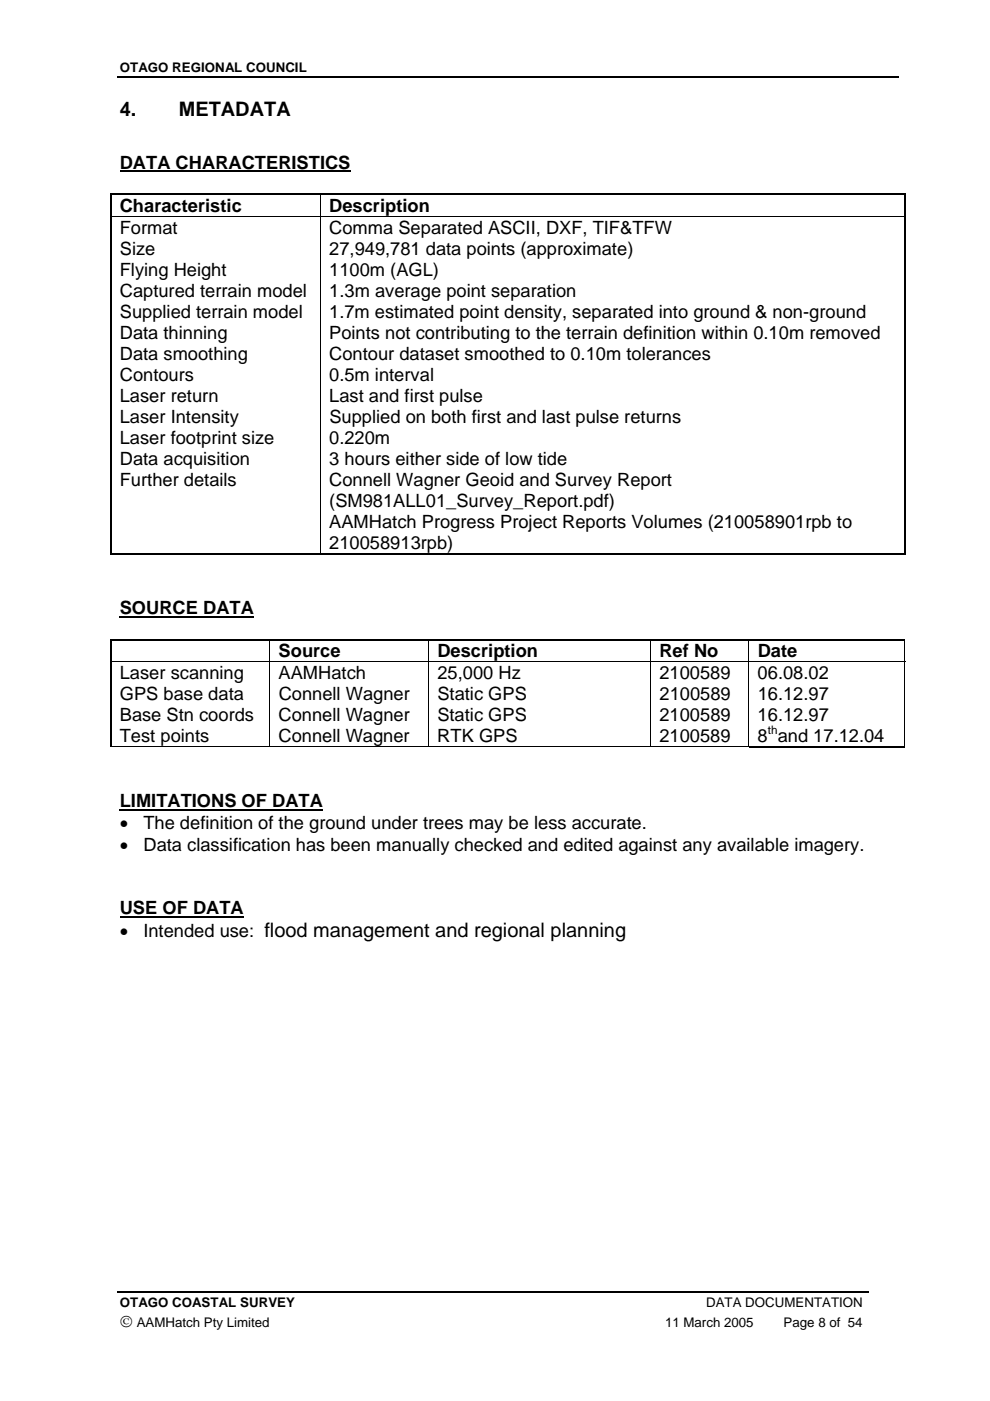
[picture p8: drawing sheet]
<svg xmlns="http://www.w3.org/2000/svg" width="210mm" height="297mm" viewBox="0 0 210 297" stroke-linecap="round" stroke-linejoin="round" font-family="sans-serif">
<defs><g id="words">
<g font-size="4.2">
<text x="25.4" y="24.5">4.</text>
<text x="37.9" y="24.5">METADATA</text>
</g>
<g font-size="3.9">
<text x="25.4" y="35.7">DATA CHARACTERISTICS</text>
<text x="25.4" y="44.9">Characteristic</text>
<text x="69.8" y="44.9">Description</text>
<text x="25.4" y="49.5">Format</text>
<text x="69.8" y="49.5">Comma Separated ASCII, DXF, TIF&amp;TFW</text>
<text x="25.4" y="54">Size</text>
<text x="25.4" y="58.5">Flying Height</text>
<text x="69.8" y="54">27,949,781 data points (approximate)</text>
<text x="69.8" y="58.5">1100m (AGL)</text>
<text x="25.4" y="62.9">Captured terrain model</text>
<text x="69.8" y="62.9">1.3m average point separation</text>
<text x="25.4" y="67.4">Supplied terrain model</text>
<text x="25.4" y="71.9">Data thinning</text>
<text x="69.8" y="67.4">1.7m estimated point density, separated into ground &amp; non-ground</text>
<text x="69.8" y="71.9">Points not contributing to the terrain definition within 0.10m removed</text>
<text x="25.4" y="76.3">Data smoothing</text>
<text x="69.8" y="76.3">Contour dataset smoothed to 0.10m tolerances</text>
<text x="25.4" y="80.8">Contours</text>
<text x="69.8" y="80.8">0.5m interval</text>
<text x="25.4" y="85.2">Laser return</text>
<text x="25.4" y="89.7">Laser Intensity</text>
<text x="69.8" y="85.2">Last and first pulse</text>
<text x="69.8" y="89.7">Supplied on both first and last pulse returns</text>
<text x="25.4" y="94.2">Laser footprint size</text>
<text x="69.8" y="94.2">0.220m</text>
<text x="25.4" y="98.6">Data acquisition</text>
<text x="69.8" y="98.6">3 hours either side of low tide</text>
<text x="25.4" y="103.1">Further details</text>
<text x="69.8" y="103.1">Connell Wagner Geoid and Survey Report</text>
<text x="69.8" y="107.5">(SM981ALL01_Survey_Report.pdf)</text>
<text x="69.8" y="112">AAMHatch Progress Project Reports Volumes (210058901rpb to</text>
<text x="69.8" y="116.5">210058913rpb)</text>
<text x="25.4" y="130.2">SOURCE DATA</text>
<text x="25.4" y="144">Laser scanning</text>
<text x="59.1" y="144">AAMHatch</text>
<text x="59.1" y="139.4">Source</text>
<text x="92.7" y="144">25,000 Hz</text>
<text x="92.8" y="139.4">Description</text>
<text x="139.8" y="144">2100589</text>
<text x="139.8" y="139.4">Ref No</text>
<text x="160.6" y="144">06.08.02</text>
<text x="160.7" y="139.4">Date</text>
<text x="25.4" y="148.4">GPS base data</text>
<text x="59.1" y="148.4">Connell Wagner</text>
<text x="92.7" y="148.4">Static GPS</text>
<text x="139.8" y="148.4">2100589</text>
<text x="160.7" y="148.4">16.12.97</text>
<text x="25.4" y="152.9">Base Stn coords</text>
<text x="59.1" y="152.9">Connell Wagner</text>
<text x="92.7" y="152.9">Static GPS</text>
<text x="139.8" y="152.9">2100589</text>
<text x="160.6" y="152.9">16.12.97</text>
<text x="25.4" y="157.4">Test points</text>
<text x="59.1" y="157.4">Connell Wagner</text>
<text x="92.7" y="157.4">RTK GPS</text>
<text x="139.8" y="157.4">2100589</text>
<text x="160.6" y="157.4">8 and 17.12.04</text>
<text x="25.4" y="171">LIMITATIONS OF DATA</text>
<text x="25.4" y="175.7">•</text>
<text x="30.4" y="175.7">The definition of the ground under trees may be less accurate.</text>
<text x="25.4" y="180.5">•</text>
<text x="30.4" y="180.5">Data classification has been manually checked and edited against any available imagery.</text>
<text x="25.4" y="193.8">USE OF DATA</text>
<text x="25.4" y="198.6">•</text>
<text x="30.4" y="198.6">Intended use: flood management and regional planning</text>
</g>
<text font-size="3.5" x="25.4" y="281.3">©</text>
<g font-size="2.8">
<text x="25.4" y="15.3">OTAGO REGIONAL COUNCIL</text>
<text x="25.4" y="277.1">OTAGO COASTAL SURVEY</text>
<text x="29" y="281.3">AAMHatch Pty Limited</text>
<text x="141" y="281.3">11 March 2005</text>
<text x="149.7" y="277.1">DATA DOCUMENTATION</text>
<text x="166.2" y="281.3">Page 8 of 54</text>
</g>
<text font-size="2.5" x="162.8" y="155.6">th</text>
</g></defs>
<g fill="none" stroke="#000" stroke-width=".25">
<path d="M24.9 16.4h165.7M23.4 41.2h44.4M23.5 41.3v4.5M23.5 45.9v71.7M68.1 41.2h123.7M191.9 41.3v4.5M191.9 45.9v71.7M23.4 117.5h44.4M68.1 117.5h123.7M23.4 135.6h168.4M23.5 135.7v4.5M23.5 140.4v17.8"/>
<path d="M158.8 158.3h33M24.9 274h159.4"/>
</g>
<path d="M25.4 36.3h48.9M25.4 130.8h28.4M25.4 171.6h43.1M25.4 194.4h26.3" fill="none" stroke="#000" stroke-width=".4"/>
<g fill="#000">
<path d="M23.4 41h.2v.3h-.2zM67.8 41.3h.2zM67.8 41h.3v.3h-.3zM191.8 41h.2v.3h-.2zM191.8 45.8h.2v.1h-.2zM67.8 117.3h.3v.3h-.3zM191.8 117.3h.2v.3h-.2zM23.4 135.5h.2v.2h-.2zM57.1 135.7h.2zM90.8 135.7h.1zM137.8 135.7h.2zM158.7 135.7h.1z"/>
<path d="M191.8 135.5h.1v.2h-.1zM158.7 158.2h.1v.2h-.1z"/>
</g>
<g fill="none" stroke="#000" stroke-width=".21">
<path d="M67.9 41.3v4.5M67.9 45.9v71.4M191.8 45.8h-168.4M57.2 135.7v4.5M90.8 135.7v4.5M137.9 135.7v4.5M158.8 135.7v4.5M191.9 135.7v4.5M23.4 140.3h168.5M23.4 158.3h33.7M57.2 140.4v18M57.3 158.3h33.5"/>
<path d="M90.8 140.4v18M90.9 158.3h46.9M137.9 140.4v18M138 158.3h20.7M158.8 140.4v18M191.9 140.4v18.1"/>
</g>
<use href="#words"/>
</svg>
